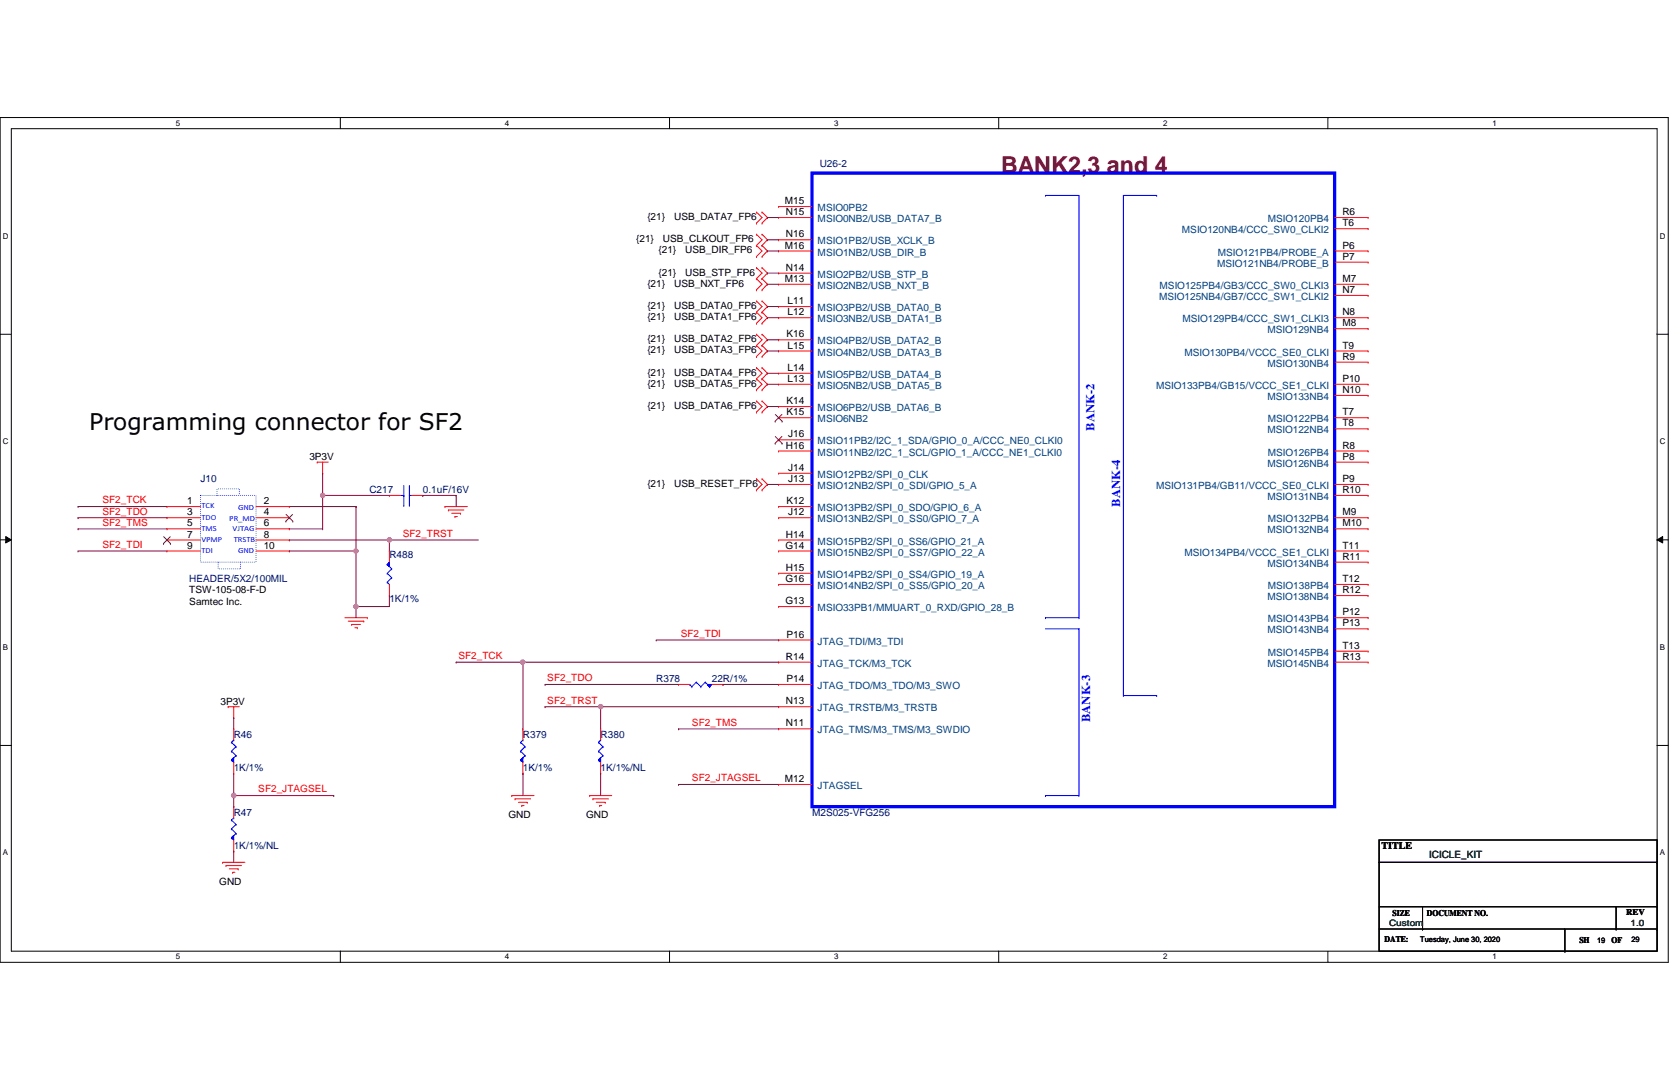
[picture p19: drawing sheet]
<svg xmlns="http://www.w3.org/2000/svg" width="432mm" height="279mm" viewBox="0 0 432 279" stroke-linecap="round" stroke-linejoin="round" font-family="sans-serif">
<defs><g id="words">
<text font-size="6" fill="#800000" x="258.4" y="44.6">BANK2,3 and 4</text>
<text font-size="6" x="23" y="111">Programming connector for SF2</text>
<g font-size="3.1" fill="#00f">
<text x="282.5" y="111.3" transform="rotate(-90 282.5 111.3)">BANK-2</text>
<text x="289.1" y="130.8" transform="rotate(-90 289.1 130.8)">BANK-4</text>
<text x="281.3" y="186.5" transform="rotate(-90 281.3 186.5)">BANK-3</text>
</g>
<g font-size="2.6" fill="#000080">
<text x="211.6" y="43">U26-2</text>
<text x="51.7" y="124.5">J10</text>
<text x="95.3" y="127.4">C217</text>
<text x="109.1" y="127.4">0.1uF/16V</text>
<text x="100.5" y="144.1">R488</text>
<text x="48.9" y="150.4">HEADER/5X2/100MIL</text>
<text x="100.5" y="155.5">1K/1%</text>
<text x="169.4" y="176.2">R378</text>
<text x="183.7" y="176.2">22R/1%</text>
<text x="60.3" y="190.5">R46</text>
<text x="135" y="190.5">R379</text>
<text x="155" y="190.5">R380</text>
<text x="60.3" y="199.2">1K/1%</text>
<text x="135" y="199.2">1K/1%</text>
<text x="155" y="199.2">1K/1%/NL</text>
<text x="60.3" y="210.7">R47</text>
<text x="209.6" y="210.7">M2S025-VFG256</text>
<text x="60.3" y="219.2">1K/1%/NL</text>
</g>
<g font-size="2.6">
<text x="202.6" y="52.7">M15</text>
<text x="167.1" y="56.8">{21}</text>
<text x="174" y="56.8">USB_DATA7_FP6</text>
<text x="202.9" y="55.5">N15</text>
<text x="346.5" y="58.4">T6</text>
<text x="346.5" y="55.5">R6</text>
<text x="164.2" y="62.5">{21}</text>
<text x="170" y="65.4">{21}</text>
<text x="171.1" y="62.5">USB_CLKOUT_FP6</text>
<text x="176.9" y="65.4">USB_DIR_FP6</text>
<text x="202.6" y="64.2">M16</text>
<text x="202.9" y="61.3">N16</text>
<text x="346.5" y="64.2">P6</text>
<text x="170" y="71.2">{21}</text>
<text x="176.9" y="71.2">USB_STP_FP6</text>
<text x="202.9" y="69.9">N14</text>
<text x="346.5" y="67.1">P7</text>
<text x="167.1" y="74">{21}</text>
<text x="174" y="74">USB_NXT_FP6</text>
<text x="202.6" y="72.8">M13</text>
<text x="346.5" y="75.6">N7</text>
<text x="346.5" y="72.8">M7</text>
<text x="167.1" y="79.8">{21}</text>
<text x="167.1" y="82.6">{21}</text>
<text x="174" y="79.8">USB_DATA0_FP6</text>
<text x="174" y="82.6">USB_DATA1_FP6</text>
<text x="203.3" y="81.4">L12</text>
<text x="203.3" y="78.5">L11</text>
<text x="346.5" y="81.4">N8</text>
<text x="167.1" y="88.4">{21}</text>
<text x="174" y="88.4">USB_DATA2_FP6</text>
<text x="203" y="87.1">K16</text>
<text x="346.5" y="84.2">M8</text>
<text x="167.1" y="91.2">{21}</text>
<text x="174" y="91.2">USB_DATA3_FP6</text>
<text x="203.3" y="90">L15</text>
<text x="203.3" y="95.8">L14</text>
<text x="346.5" y="92.9">R9</text>
<text x="346.5" y="90">T9</text>
<text x="167.1" y="97">{21}</text>
<text x="167.1" y="99.9">{21}</text>
<text x="174" y="97">USB_DATA4_FP6</text>
<text x="174" y="99.9">USB_DATA5_FP6</text>
<text x="203.3" y="98.6">L13</text>
<text x="346.5" y="101.5">N10</text>
<text x="346.5" y="98.6">P10</text>
<text x="167.1" y="105.6">{21}</text>
<text x="174" y="105.6">USB_DATA6_FP6</text>
<text x="203" y="104.4">K14</text>
<text x="203" y="107.2">K15</text>
<text x="346.5" y="107.2">T7</text>
<text x="203.4" y="112.9">J16</text>
<text x="346.5" y="110.1">T8</text>
<text x="79.8" y="118.8">3P3V</text>
<text x="202.9" y="115.8">H16</text>
<text x="346.5" y="118.7">P8</text>
<text x="346.5" y="115.8">R8</text>
<text x="167.1" y="125.7">{21}</text>
<text x="174" y="125.7">USB_RESET_FP6</text>
<text x="203.4" y="124.5">J13</text>
<text x="203.4" y="121.6">J14</text>
<text x="346.5" y="124.5">P9</text>
<text x="48.3" y="130.2">1</text>
<text x="68.1" y="130.2">2</text>
<text x="203" y="130.2">K12</text>
<text x="346.5" y="127.3">R10</text>
<text x="48.3" y="133.1">3</text>
<text x="48.3" y="135.9">5</text>
<text x="68.1" y="135.9">6</text>
<text x="68.1" y="133.1">4</text>
<text x="203.4" y="133.1">J12</text>
<text x="346.5" y="135.9">M10</text>
<text x="346.5" y="133.1">M9</text>
<text x="48.3" y="138.8">7</text>
<text x="48.3" y="141.6">9</text>
<text x="68.1" y="138.8">8</text>
<text x="68.1" y="141.6">10</text>
<text x="202.7" y="141.6">G14</text>
<text x="202.9" y="138.8">H14</text>
<text x="346.5" y="141.6">T11</text>
<text x="202.9" y="147.4">H15</text>
<text x="346.5" y="144.5">R11</text>
<text x="48.9" y="153.2">TSW-105-08-F-D</text>
<text x="202.7" y="150.3">G16</text>
<text x="202.7" y="156">G13</text>
<text x="346.5" y="153.2">R12</text>
<text x="346.5" y="150.3">T12</text>
<text x="48.9" y="156.1">Samtec Inc.</text>
<text x="346.5" y="161.8">P13</text>
<text x="346.5" y="158.9">P12</text>
<text x="203" y="164.6">P16</text>
<text x="346.5" y="167.5">T13</text>
<text x="202.9" y="170.3">R14</text>
<text x="346.5" y="170.3">R13</text>
<text x="203" y="176.1">P14</text>
<text x="56.9" y="181.9">3P3V</text>
<text x="202.9" y="181.9">N13</text>
<text x="202.9" y="187.6">N11</text>
<text x="202.6" y="201.9">M12</text>
<text x="131.2" y="211.2">GND</text>
<text x="151.3" y="211.2">GND</text>
<text x="356.5" y="219.3">TITLE</text>
<text x="56.6" y="228.4">GND</text>
</g>
<g font-size="2.6" fill="#004080">
<text x="211" y="57.4">MSIO0NB2/USB_DATA7_B</text>
<text x="211" y="54.5">MSIO0PB2</text>
<text x="327.2" y="57.4">MSIO120PB4</text>
<text x="211" y="63.1">MSIO1PB2/USB_XCLK_B</text>
<text x="211" y="66">MSIO1NB2/USB_DIR_B</text>
<text x="305.1" y="60.2">MSIO120NB4/CCC_SW0_CLKI2</text>
<text x="314.3" y="66">MSIO121PB4/PROBE_A</text>
<text x="211" y="71.7">MSIO2PB2/USB_STP_B</text>
<text x="314.2" y="68.9">MSIO121NB4/PROBE_B</text>
<text x="211" y="74.6">MSIO2NB2/USB_NXT_B</text>
<text x="299.2" y="77.5">MSIO125NB4/GB7/CCC_SW1_CLKI2</text>
<text x="299.3" y="74.6">MSIO125PB4/GB3/CCC_SW0_CLKI3</text>
<text x="211" y="83.2">MSIO3NB2/USB_DATA1_B</text>
<text x="211" y="80.3">MSIO3PB2/USB_DATA0_B</text>
<text x="305.2" y="83.2">MSIO129PB4/CCC_SW1_CLKI3</text>
<text x="211" y="88.9">MSIO4PB2/USB_DATA2_B</text>
<text x="327.1" y="86.1">MSIO129NB4</text>
<text x="211" y="91.8">MSIO4NB2/USB_DATA3_B</text>
<text x="305.7" y="91.8">MSIO130PB4/VCCC_SE0_CLKI</text>
<text x="327.1" y="94.7">MSIO130NB4</text>
<text x="211" y="97.6">MSIO5PB2/USB_DATA4_B</text>
<text x="211" y="100.4">MSIO5NB2/USB_DATA5_B</text>
<text x="298.4" y="100.4">MSIO133PB4/GB15/VCCC_SE1_CLKI</text>
<text x="211" y="106.2">MSIO6PB2/USB_DATA6_B</text>
<text x="327.1" y="103.3">MSIO133NB4</text>
<text x="211" y="109.1">MSIO6NB2</text>
<text x="327.1" y="111.9">MSIO122NB4</text>
<text x="327.2" y="109.1">MSIO122PB4</text>
<text x="211" y="117.6">MSIO11NB2/I2C_1_SCL/GPIO_1_A/CCC_NE1_CLKI0</text>
<text x="211" y="114.8">MSIO11PB2/I2C_1_SDA/GPIO_0_A/CCC_NE0_CLKI0</text>
<text x="327.2" y="117.6">MSIO126PB4</text>
<text x="211" y="123.4">MSIO12PB2/SPI_0_CLK</text>
<text x="327.1" y="120.5">MSIO126NB4</text>
<text x="211" y="126.3">MSIO12NB2/SPI_0_SDI/GPIO_5_A</text>
<text x="211" y="132">MSIO13PB2/SPI_0_SDO/GPIO_6_A</text>
<text x="298.4" y="126.3">MSIO131PB4/GB11/VCCC_SE0_CLKI</text>
<text x="327.1" y="129.1">MSIO131NB4</text>
<text x="211" y="134.9">MSIO13NB2/SPI_0_SS0/GPIO_7_A</text>
<text x="327.1" y="137.8">MSIO132NB4</text>
<text x="327.2" y="134.9">MSIO132PB4</text>
<text x="211" y="143.5">MSIO15NB2/SPI_0_SS7/GPIO_22_A</text>
<text x="211" y="140.6">MSIO15PB2/SPI_0_SS6/GPIO_21_A</text>
<text x="305.7" y="143.5">MSIO134PB4/VCCC_SE1_CLKI</text>
<text x="211" y="149.2">MSIO14PB2/SPI_0_SS4/GPIO_19_A</text>
<text x="327.1" y="146.3">MSIO134NB4</text>
<text x="211" y="152.1">MSIO14NB2/SPI_0_SS5/GPIO_20_A</text>
<text x="327.1" y="155">MSIO138NB4</text>
<text x="327.2" y="152.1">MSIO138PB4</text>
<text x="211" y="157.8">MSIO33PB1/MMUART_0_RXD/GPIO_28_B</text>
<text x="327.2" y="160.7">MSIO143PB4</text>
<text x="211" y="166.5">JTAG_TDI/M3_TDI</text>
<text x="327.1" y="163.6">MSIO143NB4</text>
<text x="211" y="172.2">JTAG_TCK/M3_TCK</text>
<text x="327.1" y="172.2">MSIO145NB4</text>
<text x="327.2" y="169.3">MSIO145PB4</text>
<text x="211" y="177.9">JTAG_TDO/M3_TDO/M3_SWO</text>
<text x="211" y="183.7">JTAG_TRSTB/M3_TRSTB</text>
<text x="211" y="189.4">JTAG_TMS/M3_TMS/M3_SWDIO</text>
<text x="211" y="203.8">JTAGSEL</text>
</g>
<g font-size="2.6" fill="#f00">
<text x="26.5" y="130">SF2_TCK</text>
<text x="26.5" y="135.8">SF2_TMS</text>
<text x="26.5" y="132.9">SF2_TDO</text>
<text x="26.5" y="141.5">SF2_TDI</text>
<text x="104" y="138.6">SF2_TRST</text>
<text x="175.7" y="164.5">SF2_TDI</text>
<text x="118.3" y="170.2">SF2_TCK</text>
<text x="141.3" y="175.9">SF2_TDO</text>
<text x="141.3" y="181.7">SF2_TRST</text>
<text x="178.6" y="187.4">SF2_TMS</text>
<text x="178.6" y="201.8">SF2_JTAGSEL</text>
<text x="66.7" y="204.6">SF2_JTAGSEL</text>
</g>
<text font-size="2.6" fill="#008000" x="368.9" y="221.5">ICICLE_KIT</text>
<g font-size="2.3" fill="#008000">
<text x="358.5" y="239.1">Custom</text>
<text x="420.8" y="239.1">1.0</text>
</g>
<g font-size="2.3">
<text x="359.4" y="236.6">SIZE</text>
<text x="368.3" y="236.6">DOCUMENT NO.</text>
<text x="419.7" y="236.3">REV</text>
<text x="357.4" y="243.2">DATE:</text>
<text x="407.6" y="243.5">SH</text>
<text x="415.9" y="243.5">OF</text>
</g>
<g font-size="2">
<text x="45.4" y="32.5">5</text>
<text x="130.3" y="32.5">4</text>
<text x="215.3" y="32.5">3</text>
<text x="300.2" y="32.5">2</text>
<text x="385.2" y="32.5">1</text>
<text x=".8" y="61.6">D</text>
<text x="428.4" y="61.6">D</text>
<text x=".8" y="114.7">C</text>
<text x="428.4" y="114.7">C</text>
<text x=".8" y="167.8">B</text>
<text x="428.4" y="167.8">B</text>
<text x=".8" y="220.9">A</text>
<text x="428.4" y="220.9">A</text>
<text x="366.6" y="243.2">Tuesday, June 30, 2020</text>
<text x="412.2" y="243.4">19</text>
<text x="421.1" y="243.2">29</text>
<text x="45.4" y="247.7">5</text>
<text x="130.3" y="247.7">4</text>
<text x="215.3" y="247.7">3</text>
<text x="300.2" y="247.7">2</text>
<text x="385.2" y="247.7">1</text>
</g>
<g font-size="2" fill="#00f">
<text x="52" y="131.3">TCK</text>
<text x="61.5" y="131.6">GND</text>
<text x="52" y="134.2">TDO</text>
<text x="52" y="137">TMS</text>
<text x="59.2" y="134.5">PR_MD</text>
<text x="60" y="137">VJTAG</text>
<text x="52" y="139.9">VPMP</text>
<text x="52" y="142.8">TDI</text>
<text x="60.3" y="139.9">TRSTB</text>
<text x="61.5" y="142.8">GND</text>
</g>
</g></defs>
<path d="M0 30.4h430.6v218.1h-430.6zM2.9 33.2h424.8v212.4h-424.8z" fill="none" stroke="#000" stroke-width=".26"/>
<g fill="#fff">
<path d="M45.4 30.6h1.1v2.3h-1.1z"/>
<path d="M45.4 245.9h1.1v2.3h-1.1z"/>
</g>
<path d="M87.8 30.4v2.8M87.8 245.6v2.9" fill="none" stroke="#000" stroke-width=".26"/>
<g fill="#fff">
<path d="M130.3 30.6h1.1v2.3h-1.1z"/>
<path d="M130.3 245.9h1.1v2.3h-1.1z"/>
</g>
<path d="M172.8 30.4v2.8M172.8 245.6v2.9" fill="none" stroke="#000" stroke-width=".26"/>
<g fill="#fff">
<path d="M215.3 30.6h1.1v2.3h-1.1z"/>
<path d="M215.3 245.9h1.1v2.3h-1.1z"/>
</g>
<path d="M257.8 30.4v2.8M257.8 245.6v2.9" fill="none" stroke="#000" stroke-width=".26"/>
<g fill="#fff">
<path d="M300.2 30.6h1.1v2.3h-1.1z"/>
<path d="M300.2 245.9h1.1v2.3h-1.1z"/>
</g>
<path d="M342.7 30.4v2.8M342.7 245.6v2.9" fill="none" stroke="#000" stroke-width=".26"/>
<g fill="#fff">
<path d="M385.2 30.6h1.1v2.3h-1.1z"/>
<path d="M385.2 245.9h1.1v2.3h-1.1z"/>
<path d="M.8 59.8h1.4v2.2h-1.4z"/>
<path d="M428.4 59.8h1.5v2.2h-1.5z"/>
<path d="M.8 112.9h1.4v2.2h-1.4z"/>
<path d="M428.4 112.9h1.5v2.2h-1.5z"/>
</g>
<path d="M0 86.3h2.9M427.7 86.3h2.9" fill="none" stroke="#000" stroke-width=".26"/>
<g fill="#fff">
<path d="M.8 165.9h1.3v2.3h-1.3z"/>
<path d="M428.4 165.9h1.3v2.3h-1.3z"/>
</g>
<path d="M0 139.4h2.9M1.5 138.6l1.4 .8-1.4 .8zM427.7 139.4l1.4-.8v1.6zM427.7 139.4h2.9" fill="none" stroke="#000" stroke-width=".26"/>
<path d="M1.5 138.6l1.4 .8-1.4 .8zM427.7 139.4l1.4-.8v1.6z" fill="#000"/>
<g fill="#fff">
<path d="M.8 219h1.3v2.3h-1.3z"/>
<path d="M428.4 219h1.3v2.3h-1.3z"/>
</g>
<g fill="none" stroke="#000" stroke-width=".26">
<path d="M0 192.5h2.9M427.7 192.5h2.9M355.9 216.9h71.8v28.7h-71.8zM355.9 222.7h71.8M355.9 234.1h71.8M355.9 239.9h71.8M367.2 239.9h.1M367.2 234.1v5.8M403.9 239.9v5.7M417.1 239.9h.1M417.1 234.1v5.8M427.7 222.7h.1"/>
<path d="M427.7 234.1h.1M427.7 239.9h.1M403.9 245.6h.1"/>
</g>
<g fill="none" stroke="#f00" stroke-width=".26">
<path d="M195.2 54.8h.1M195.2 57.6h.1M195.2 54.8l1.5 1.4-1.5 1.4M196.7 57.6h.1M196.7 54.8h.1M196.7 54.8l1.4 1.4-1.4 1.4M201 56.2h.1M201 53.3h.1M201 56.2h8.6M201 53.3h8.6M344.5 56.2h8.6M344.5 59.1h8.6"/>
<path d="M353.1 59.1h.1M353.1 56.2h.1M195.2 72h.1M195.2 74.8h.1M195.2 77.7h.1M195.2 60.5h.1M195.2 63.4h.1M195.2 69.1h.1M195.2 66.3h.1M195.2 72l1.5 1.4-1.5 1.4M195.2 77.7l1.5 1.5-1.5 1.4M195.2 60.5l1.5 1.4-1.5 1.5"/>
<path d="M195.2 69.1l1.5 1.4-1.5 1.5M195.2 63.4l1.5 1.4-1.5 1.5M196.7 74.8h.1M196.7 72h.1M196.7 77.7h.1M196.7 63.4h.1M196.7 60.5h.1M196.7 69.1h.1M196.7 66.3h.1M196.7 72l1.4 1.4-1.4 1.4M196.7 77.7l1.4 1.5-1.4 1.4M196.7 60.5l1.4 1.4-1.4 1.5"/>
<path d="M196.7 69.1l1.4 1.4-1.4 1.5M196.7 63.4l1.4 1.4-1.4 1.5M201 73.4h.1M201 79.2h.1M201 61.9h.1M201 64.8h.1M201 70.5h.1M201 73.4h8.6M201 79.2h8.6M201 61.9h8.6M201 64.8h8.6M201 70.5h8.6"/>
<path d="M344.5 73.4h8.6M344.5 64.8h8.6M344.5 67.7h8.6M344.5 76.3h8.6M353.1 67.7h.1M353.1 64.8h.1M353.1 76.3h.1M353.1 73.4h.1M195.2 80.6h.1M195.2 83.5h.1M195.2 86.3h.1M195.2 89.2h.1"/>
<path d="M195.2 92.1h.1M195.2 95h.1M195.2 97.8h.1M195.2 80.6l1.5 1.4-1.5 1.5M195.2 86.3l1.5 1.5-1.5 1.4M195.2 89.2l1.5 1.4-1.5 1.5M195.2 95l1.5 1.4-1.5 1.4M195.2 97.8l1.5 1.4-1.5 1.5M196.7 80.6h.1M196.7 83.5h.1M196.7 89.2h.1M196.7 86.3h.1"/>
<path d="M196.7 92.1h.1M196.7 97.8h.1M196.7 95h.1M196.7 80.6l1.4 1.4-1.4 1.5M196.7 86.3l1.4 1.5-1.4 1.4M196.7 89.2l1.4 1.4-1.4 1.5M196.7 95l1.4 1.4-1.4 1.4M196.7 97.8l1.4 1.4-1.4 1.5M201 82h.1M201 87.8h.1M201 90.6h.1M201 96.4h.1"/>
<path d="M201 99.2h.1M201 82h8.6M201 87.8h8.6M201 90.6h8.6M201 96.4h8.6M201 99.2h8.6M344.5 82h8.6M344.5 90.6h8.6M344.5 99.2h8.6M344.5 84.9h8.6M344.5 93.5h8.6M353.1 84.9h.1"/>
<path d="M353.1 82h.1M353.1 93.5h.1M353.1 90.6h.1M353.1 99.2h.1M81.9 119.3h.1M81.9 119.3h2.8M83.3 119.3v2.9M195.2 100.7h.1M195.2 103.5h.1M195.2 106.4h.1M195.2 103.5l1.5 1.5-1.5 1.4M196.7 100.7h.1"/>
<path d="M196.7 106.4h.1M196.7 103.5h.1M196.7 103.5l1.4 1.5-1.4 1.4M201 116.5h.1M201 113.6h.1M201 105h.1M201 107.9h.1M201 116.5h8.6M201 113.6h8.6M201 105h8.6M201 107.9h8.6M344.5 119.3h8.6"/>
<path d="M344.5 116.5h8.6M344.5 107.9h8.6M344.5 102.1h8.6M344.5 110.7h8.6M353.1 102.1h.1M353.1 110.7h.1M353.1 107.9h.1M353.1 119.3h.1M353.1 116.5h.1M83.3 122.2h.1M100.5 127.9h.1M100.5 127.9h2.9"/>
<path d="M106.3 127.9h2.8M109.1 127.9h.1M114.9 130.8h.1M114.9 130.8h5.7M115.7 131.7h.1M115.7 131.7h4M116.6 132.5h2.3M117.4 133.4h.1M117.4 133.4h.6M118.9 132.5h.1M195.2 123.7h.1M195.2 126.5h.1"/>
<path d="M195.2 123.7l1.5 1.4-1.5 1.4M196.7 126.5h.1M196.7 123.7h.1M196.7 123.7l1.4 1.4-1.4 1.4M201 125.1h.1M201 122.2h.1M201 133.7h.1M201 130.8h.1M201 139.4h.1M201 130.8h8.6M201 125.1h8.6M201 122.2h8.6"/>
<path d="M201 133.7h8.6M201 139.4h8.6M344.5 125.1h8.6M344.5 133.7h8.6M344.5 127.9h8.6M344.5 136.6h8.6M353.1 127.9h.1M353.1 125.1h.1M353.1 136.6h.1M353.1 133.7h.1M89 159.5h5.8M94.8 159.5h.1"/>
<path d="M201 142.3h.1M201 150.9h.1M201 148h.1M201 156.6h.1M201 142.3h8.6M201 150.9h8.6M201 148h8.6M201 156.6h8.6M344.5 159.5h8.6M344.5 142.3h8.6M344.5 150.9h8.6M344.5 145.2h8.6"/>
<path d="M344.5 153.8h8.6M353.1 145.2h.1M353.1 142.3h.1M353.1 153.8h.1M353.1 150.9h.1M353.1 159.5h.1M89.9 160.4h4M90.8 161.2h.1M90.8 161.2h2.2M91.6 162.1h.6M92.2 162.1h.1M93.9 160.4h.1"/>
<path d="M201 176.7h.1M201 165.3h.1M201 171h.1M201 171h8.6M201 176.7h8.6M201 165.3h8.6M344.5 162.4h8.6M344.5 171h8.6M344.5 168.1h8.6M353.1 162.4h.1M353.1 171h.1M353.1 168.1h.1"/>
<path d="M58.9 182.5h.1M58.9 182.5h2.9M60.3 185.3h.1M60.3 182.5v2.8M201 188.2h.1M201 182.5h.1M201 182.5h8.6M201 188.2h8.6M132.1 205.4h.1M132.1 205.4h5.7M132.9 206.3h.1M132.9 206.3h4"/>
<path d="M133.8 207.2h2.3M134.7 208h.1M134.7 208h.6M136.1 207.2h.1M152.2 205.4h.1M152.2 205.4h5.7M153 206.3h.1M153 206.3h4.1M153.9 207.2h2.3M154.8 208h.1M154.8 208h.5M156.2 207.2h.1"/>
<path d="M201 202.6h.1M201 202.6h8.6M57.4 222.7h.1M57.4 222.7h5.8M58.3 223.5h.1M58.3 223.5h4M59.2 224.4h2.3M60 225.3h.1M60 225.3h.6M61.5 224.4h.1"/>
</g>
<path d="M209.6 44.7h134.9v163.6h-134.9z" fill="none" stroke="#00f" stroke-width=".85"/>
<g fill="none" stroke="#00f" stroke-width=".26">
<path d="M269.8 50.5h.1M269.8 50.5h8.7v109M298.5 50.5h.1M298.5 50.5h-8.6v129.1M103.4 127.9h.8M104.2 130.5h.1M104.2 127.9h.1M104.2 125.3v5.2M105.7 127.9h.1M105.7 130.5h.1M105.7 127.9h.6M105.7 125.3v5.2"/>
<path d="M269.8 159.5h.1M269.8 159.5h8.7M278.5 159.5h.1M178 176.7h.1M178 176.7l.6 .6M178.6 177.3h.1M179.7 176.1h.1M179.7 176.1l1.2 1.2M179.7 176.1l-1.1 1.2M180.9 177.3h.1M182 176.1h.1M182 176.1l1.2 1.2"/>
<path d="M182 176.1l-1.1 1.2M183.2 177.3h.1M183.7 176.7l-.5 .6M269.8 162.4h8.7M278.5 162.4h.1M278.5 162.4v43M289.9 179.6h.1M289.9 179.6h8.6M298.5 179.6h.1M269.8 205.4h.1M269.8 205.4h8.7M278.5 205.4h.1"/>
</g>
<path d="M200.1 114.5h.1M200.1 108.8h.1M200.1 112.7l1.7 1.8M200.1 107l1.7 1.8M201.8 112.7l-1.7 1.8M201.8 107l-1.7 1.8M201.8 114.5h.1M201.8 108.8h.1" fill="none" stroke="#804000" stroke-width=".26"/>
<path d="M182.6 176.7h1.1l-.5 .6z" fill-rule="evenodd" fill="#00f"/>
<g fill="none" stroke="#00f" stroke-width=".26">
<path d="M182.6 176.7h1.1l-.5 .6zM154.5 196.3h.1M154.5 194h.1M154.5 191.7h.1M154.5 196.3l.5 .5M154.5 194l1.1 1.1M154.5 191.7l1.1 1.1M155 191.1h.1M155 191.1l-.5 .6M155.6 195.1h.1M155.6 192.8h.1M155.6 195.1l-1.1 1.2"/>
<path d="M155.6 192.8l-1.1 1.2"/>
</g>
<path d="M175.1 176.7h.1M175.1 176.7h2.9M183.7 176.7h2.9M186.6 176.7h.1" fill="none" stroke="#f00" stroke-width=".26"/>
<path d="M155 195.7v1.1l-.5-.5z" fill-rule="evenodd" fill="#00f"/>
<g fill="none" stroke="#00f" stroke-width=".26">
<path d="M54.6 127.9h.1M59.7 196.3h.1M59.7 194h.1M59.7 191.7h.1M59.7 196.3l.6 .5M59.7 194l1.2 1.1M59.7 191.7l1.2 1.1M60.3 191.1h.1M60.3 191.1l-.6 .6M60.9 195.1h.1M60.9 192.8h.1M60.9 195.1l-1.2 1.2"/>
<path d="M60.9 192.8l-1.2 1.2M155 195.7v1.1l-.5-.5z"/>
</g>
<g fill="none" stroke="#f00" stroke-width=".26">
<path d="M43.1 130.8h.1M43.1 133.7h.1M43.1 136.6h.1M43.1 139.4h.1M43.1 130.8h8.6M43.1 133.7h8.6M43.1 136.6h8.6M43.1 139.4h8.6M66.1 130.8h8.6M66.1 133.7h8.6M66.1 136.6h8.6M66.1 139.4h8.6"/>
<path d="M74.7 139.4h.1M74.7 136.6h.1M74.7 133.7h.1M74.7 130.8h.1M43.1 142.3h.1M43.1 142.3h8.6M66.1 142.3h8.6M74.7 142.3h.1M155 199.7h.1M155 188.2h.1M155 188.2v2.9M155 196.8v2.9"/>
</g>
<path d="M51.7 127.9h14.4v17.3h-14.4zM56 127.9v-1.7h5.8v1.7M56.3 145.2v1.7h5.8v-1.7" fill="none" stroke="#00f" stroke-width=".26" stroke-dasharray="0 .5"/>
<path d="M42.2 138.6l1.8 1.7M43.9 138.6l-1.7 1.7M73.8 134.6h.1M73.8 132.8l1.8 1.8M75.5 132.8l-1.7 1.8M75.6 134.6h.1M42.2 140.3h.1M44 140.3h.1" fill="none" stroke="#804000" stroke-width=".26"/>
<path d="M59.7 196.3l.6-.6v1.1l-.6-.5 .6-.6z" fill-rule="evenodd" fill="#00f"/>
<g fill="none" stroke="#00f" stroke-width=".26">
<path d="M99.9 145.8h.1M99.9 148h.1M99.9 150.3h.1M99.9 145.8l1.2 1.1M99.9 148l1.2 1.2M99.9 150.3l.6 .6M100.5 150.9h.1M100.5 145.2l-.6 .6M101.1 146.9h.1M101.1 149.2h.1M101.1 146.9l-1.2 1.1M101.1 149.2l-1.2 1.1"/>
<path d="M59.7 196.3l.6-.6v1.1l-.6-.5 .6-.6z"/>
</g>
<path d="M60.3 199.7h.1M60.3 188.2h.1M60.3 188.2v2.9M60.3 196.8v2.9" fill="none" stroke="#f00" stroke-width=".26"/>
<path d="M100.5 145.2v1.1l-.6-.5 .6 .5-.6-.5z" fill-rule="evenodd" fill="#00f"/>
<g fill="none" stroke="#00f" stroke-width=".26">
<path d="M100.5 145.2v1.1l-.6-.5 .6 .5-.6-.5zM134.4 196.3h.1M134.4 194h.1M134.4 191.7h.1M134.4 196.3l.6 .5M134.4 194l1.1 1.1M134.4 191.7l1.1 1.1M135 191.1h.1M135 191.1l-.6 .6M135.5 195.1h.1M135.5 192.8h.1M135.5 195.1l-1.1 1.2"/>
<path d="M135.5 192.8l-1.1 1.2"/>
</g>
<path d="M100.5 142.3h.1M100.5 153.8h.1M100.5 142.3v2.9M100.5 150.9v2.9" fill="none" stroke="#f00" stroke-width=".26"/>
<path d="M134.4 196.3l.6-.6v1.1l-.6-.5 .6-.6z" fill-rule="evenodd" fill="#00f"/>
<g fill="none" stroke="#00f" stroke-width=".26">
<path d="M134.4 196.3l.6-.6v1.1l-.6-.5 .6-.6zM59.7 216.4h.1M59.7 214h.1M59.7 211.8h.1M59.7 216.4l.6 .5M59.7 214l1.2 1.2M59.7 211.8l1.2 1.1M60.3 211.2h.1M60.3 211.2l-.6 .6M60.9 215.2h.1M60.9 212.9h.1M60.9 215.2l-1.2 1.2"/>
<path d="M60.9 212.9l-1.2 1.1"/>
</g>
<path d="M135 199.7h.1M135 188.2h.1M135 188.2v2.9M135 196.8v2.9" fill="none" stroke="#f00" stroke-width=".26"/>
<path d="M59.7 216.4l.6-.6v1.1l-.6-.5 .6-.6z" fill-rule="evenodd" fill="#00f"/>
<path d="M59.7 216.4l.6-.6v1.1l-.6-.5 .6-.6z" fill="none" stroke="#00f" stroke-width=".26"/>
<path d="M60.3 219.8h.1M60.3 208.3h.1M60.3 208.3v2.9M60.3 216.9v2.9" fill="none" stroke="#f00" stroke-width=".26"/>
<g fill="none" stroke="#800040" stroke-width=".26">
<path d="M117.7 171h.1M117.7 171h83.3M135 171h.1M135 171v17.2M140.7 176.7h.1M140.7 176.7h34.4M169.4 165.3h.1M169.4 165.3h31.6M186.6 176.7h.1M186.6 176.7h14.4M140.7 182.5h.1M140.7 182.5h14.3"/>
<path d="M175.1 188.2h.1M175.1 188.2h25.9"/>
</g>
<circle cx="134.9" cy="171" r=".56" fill="#f0f"/>
<circle cx="134.9" cy="171" r=".56" fill="none" stroke="#f0f" stroke-width=".26"/>
<path d="M135 199.7h.1M135 199.7v5.7M155 199.7h.1M155 182.5h.1M155 182.5v5.7M155 199.7v5.7M155 182.5h46" fill="none" stroke="#800040" stroke-width=".26"/>
<circle cx="155" cy="182.5" r=".56" fill="#f0f"/>
<circle cx="155" cy="182.5" r=".56" fill="none" stroke="#f0f" stroke-width=".26"/>
<g fill="none" stroke="#800040" stroke-width=".26">
<path d="M198.1 56.2h.1M198.1 56.2h2.9M198.1 64.8h.1M198.1 70.5h.1M198.1 73.4h.1M198.1 79.2h.1M198.1 61.9h.1M198.1 64.8h2.9M198.1 70.5h2.9M198.1 73.4h2.9M198.1 79.2h2.9M198.1 61.9h2.9"/>
<path d="M198.1 82h.1M198.1 87.8h.1M198.1 90.6h.1M198.1 96.4h.1M198.1 99.2h.1M198.1 82h2.9M198.1 87.8h2.9M198.1 90.6h2.9M198.1 96.4h2.9M198.1 99.2h2.9M198.1 105h.1M198.1 105h2.9"/>
<path d="M20.2 136.6h.1M20.2 130.8h.1M20.2 133.7h.1M20.2 136.6h22.9M20.2 130.8h22.9M20.2 133.7h22.9M74.7 136.6h8.6M74.7 130.8h17.2M74.7 139.4h25.8M83.3 136.6h.1M91.9 130.8h.1M100.5 139.4h.1"/>
<path d="M198.1 125.1h.1M198.1 125.1h2.9M20.2 142.3h.1M20.2 142.3h22.9M74.7 142.3h17.2M91.9 142.3h.1M91.9 156.6h.1M91.9 156.6v2.9M91.9 156.6h8.6"/>
</g>
<circle cx="91.9" cy="156.6" r=".56" fill="#f0f"/>
<circle cx="91.9" cy="156.6" r=".56" fill="none" stroke="#f0f" stroke-width=".26"/>
<path d="M91.9 130.8h.1M91.9 130.8v11.5" fill="none" stroke="#800040" stroke-width=".26"/>
<circle cx="91.9" cy="142.3" r=".56" fill="#f0f"/>
<circle cx="91.9" cy="142.3" r=".56" fill="none" stroke="#f0f" stroke-width=".26"/>
<path d="M100.5 139.4h.1M100.5 139.4v2.9" fill="none" stroke="#800040" stroke-width=".26"/>
<circle cx="100.5" cy="139.4" r=".56" fill="#f0f"/>
<circle cx="100.5" cy="139.4" r=".56" fill="none" stroke="#f0f" stroke-width=".26"/>
<g fill="none" stroke="#800040" stroke-width=".26">
<path d="M83.3 127.9h.1M83.3 127.9v8.7M83.3 127.9h17.2M100.5 139.4h.1M100.5 139.4h23M109.1 127.9h.1M109.1 127.9h8.6M117.7 127.9h.1M117.7 127.9v2.9M91.9 142.3h.1M91.9 142.3v14.3M100.5 153.8h.1"/>
<path d="M100.5 153.8v2.8"/>
</g>
<circle cx="83.3" cy="127.9" r=".56" fill="#f0f"/>
<circle cx="83.3" cy="127.9" r=".56" fill="none" stroke="#f0f" stroke-width=".26"/>
<path d="M83.3 122.2h.1M83.3 122.2v5.7M60.3 199.7v8.6M60.3 205.4h.1M60.3 208.3h.1M60.3 205.4h25.8M86.1 205.4h.1M175.1 202.6h.1M175.1 202.6h25.9" fill="none" stroke="#800040" stroke-width=".26"/>
<circle cx="60.3" cy="205.4" r=".57" fill="#f0f"/>
<circle cx="60.3" cy="205.4" r=".57" fill="none" stroke="#f0f" stroke-width=".26"/>
<path d="M60.3 185.3h.1M60.3 185.3v2.9M60.3 219.8h.1M60.3 219.8v2.9" fill="none" stroke="#800040" stroke-width=".26"/>
<circle cx="134.9" cy="171" r=".56" fill="#f0f"/>
<circle cx="134.9" cy="171" r=".56" fill="none" stroke="#f0f" stroke-width=".26"/>
<circle cx="155" cy="182.5" r=".56" fill="#f0f"/>
<circle cx="155" cy="182.5" r=".56" fill="none" stroke="#f0f" stroke-width=".26"/>
<circle cx="91.9" cy="156.6" r=".56" fill="#f0f"/>
<circle cx="91.9" cy="156.6" r=".56" fill="none" stroke="#f0f" stroke-width=".26"/>
<circle cx="91.9" cy="142.3" r=".56" fill="#f0f"/>
<circle cx="91.9" cy="142.3" r=".56" fill="none" stroke="#f0f" stroke-width=".26"/>
<circle cx="100.5" cy="139.4" r=".56" fill="#f0f"/>
<circle cx="100.5" cy="139.4" r=".56" fill="none" stroke="#f0f" stroke-width=".26"/>
<circle cx="83.3" cy="127.9" r=".56" fill="#f0f"/>
<circle cx="83.3" cy="127.9" r=".56" fill="none" stroke="#f0f" stroke-width=".26"/>
<circle cx="60.3" cy="205.4" r=".57" fill="#f0f"/>
<circle cx="60.3" cy="205.4" r=".57" fill="none" stroke="#f0f" stroke-width=".26"/>
<use href="#words"/>
</svg>
